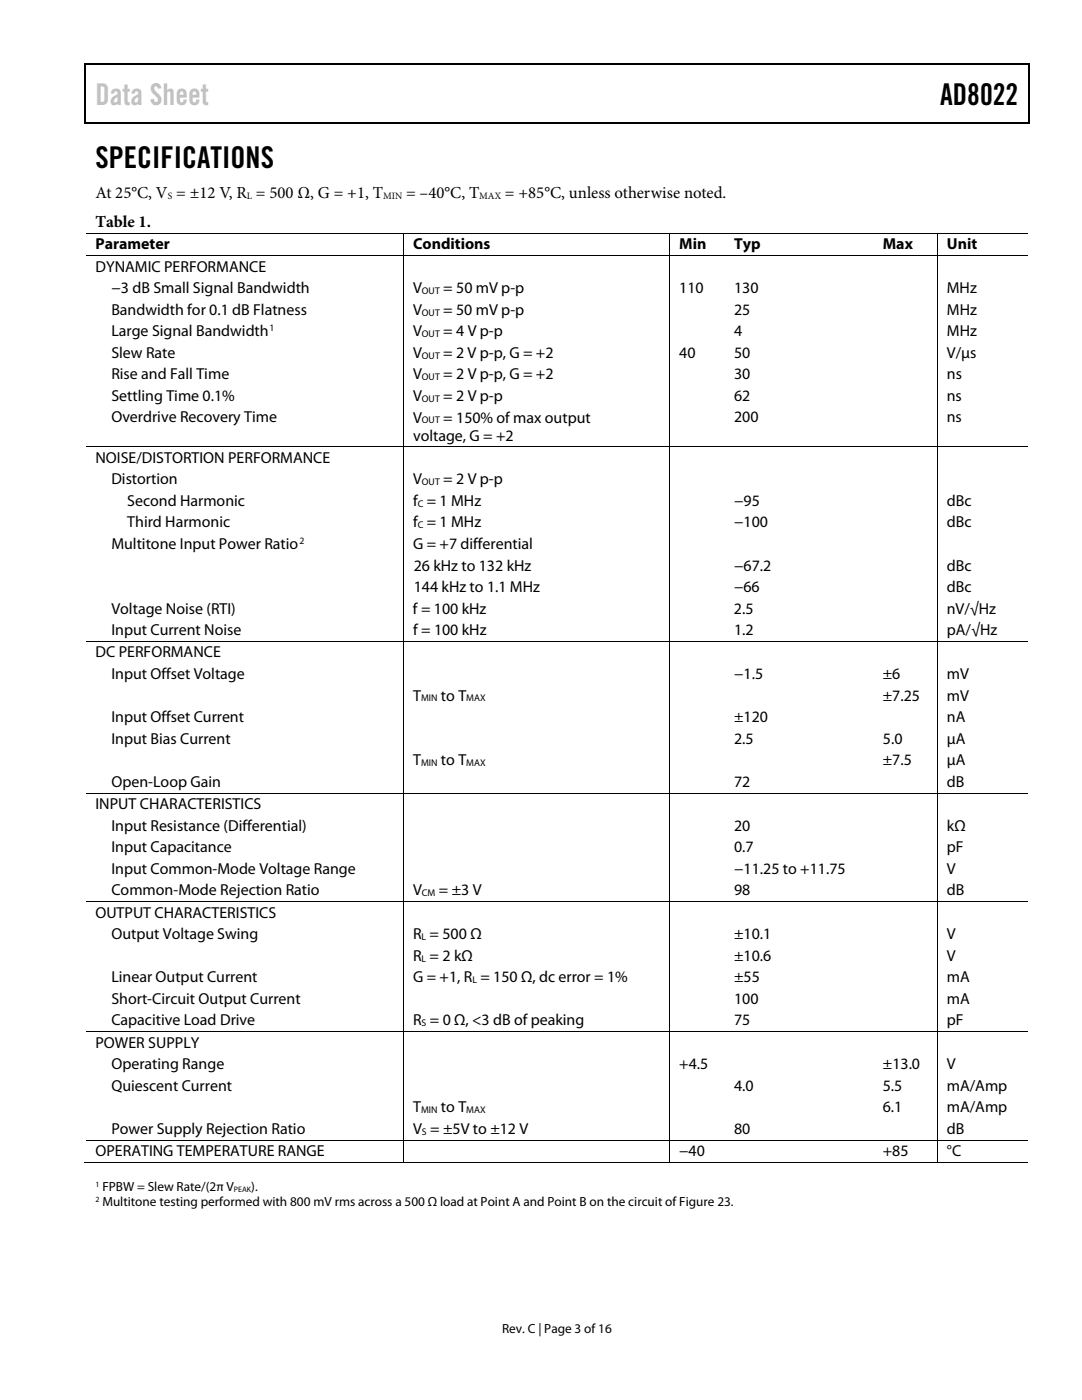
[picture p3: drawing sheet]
<svg xmlns="http://www.w3.org/2000/svg" width="216mm" height="279mm" viewBox="0 0 216 279" stroke-linecap="round" stroke-linejoin="round" font-family="sans-serif">
<defs><g id="words">
<text font-size="6" fill="#c0c0c0" x="19" y="21">Data Sheet</text>
<g font-size="6">
<text x="187.6" y="21">AD8022</text>
<text x="19" y="33.6">SPECIFICATIONS</text>
</g>
<g font-size="3.3">
<text x="19" y="39.5">At 25°C, V = ±12 V, R = 500 Ω, G = +1, T</text>
<text x="81" y="39.5">= –40°C, T</text>
<text x="100.8" y="39.5">= +85°C, unless otherwise noted.</text>
<text x="19" y="45.2">Table 1.</text>
</g>
<g font-size="3.2">
<text x="19" y="49.8">Parameter</text>
<text x="82.4" y="49.8">Conditions</text>
<text x="135.5" y="49.8">Min</text>
<text x="146.5" y="49.8">Typ</text>
<text x="176.2" y="49.8">Max</text>
<text x="188.9" y="49.8">Unit</text>
<text x="19" y="54.2">DYNAMIC PERFORMANCE</text>
<text x="22.2" y="58.5">−3 dB Small Signal Bandwidth</text>
<text x="82.4" y="58.5">V</text>
<text x="88.5" y="58.5">= 50 mV p-p</text>
<text x="135.5" y="58.5">110</text>
<text x="146.5" y="58.5">130</text>
<text x="188.9" y="58.5">MHz</text>
<text x="22.2" y="62.8">Bandwidth for 0.1 dB Flatness</text>
<text x="82.4" y="62.8">V</text>
<text x="88.5" y="62.8">= 50 mV p-p</text>
<text x="146.5" y="62.8">25</text>
<text x="188.9" y="62.8">MHz</text>
<text x="22.2" y="67.1">Large Signal Bandwidth</text>
<text x="22.2" y="71.4">Slew Rate</text>
<text x="82.4" y="67.1">V</text>
<text x="82.4" y="71.4">V</text>
<text x="88.5" y="67.1">= 4 V p-p</text>
<text x="88.5" y="71.4">= 2 V p-p, G = +2</text>
<text x="135.5" y="71.4">40</text>
<text x="146.5" y="71.4">50</text>
<text x="146.5" y="67.1">4</text>
<text x="188.9" y="71.4">V/μs</text>
<text x="188.9" y="67.1">MHz</text>
<text x="22.2" y="75.7">Rise and Fall Time</text>
<text x="82.4" y="75.7">V</text>
<text x="88.5" y="75.7">= 2 V p-p, G = +2</text>
<text x="146.5" y="75.7">30</text>
<text x="188.9" y="75.7">ns</text>
<text x="22.2" y="80">Settling Time 0.1%</text>
<text x="82.4" y="80">V</text>
<text x="88.5" y="80">= 2 V p-p</text>
<text x="146.5" y="80">62</text>
<text x="188.9" y="80">ns</text>
<text x="22.2" y="84.3">Overdrive Recovery Time</text>
<text x="82.4" y="87.9">voltage, G = +2</text>
<text x="82.4" y="84.3">V</text>
<text x="88.5" y="84.3">= 150% of max output</text>
<text x="146.5" y="84.3">200</text>
<text x="188.9" y="84.3">ns</text>
<text x="19" y="92.4">NOISE/DISTORTION PERFORMANCE</text>
<text x="22.2" y="96.7">Distortion</text>
<text x="25.4" y="101">Second Harmonic</text>
<text x="82.4" y="96.7">V</text>
<text x="82.4" y="101">f = 1 MHz</text>
<text x="88.5" y="96.7">= 2 V p-p</text>
<text x="146.5" y="101">−95</text>
<text x="188.9" y="101">dBc</text>
<text x="25.4" y="105.3">Third Harmonic</text>
<text x="82.4" y="105.3">f = 1 MHz</text>
<text x="146.5" y="105.3">−100</text>
<text x="188.9" y="105.3">dBc</text>
<text x="22.2" y="109.6">Multitone Input Power Ratio</text>
<text x="82.4" y="109.6">G = +7 differential</text>
<text x="82.5" y="113.9">26 kHz to 132 kHz</text>
<text x="146.5" y="113.9">−67.2</text>
<text x="188.9" y="113.9">dBc</text>
<text x="82.5" y="118.2">144 kHz to 1.1 MHz</text>
<text x="146.5" y="118.2">−66</text>
<text x="188.9" y="118.2">dBc</text>
<text x="22.2" y="122.4">Voltage Noise (RTI)</text>
<text x="82.4" y="122.4">f = 100 kHz</text>
<text x="146.5" y="122.4">2.5</text>
<text x="188.9" y="122.4">nV/√Hz</text>
<text x="19" y="131.2">DC PERFORMANCE</text>
<text x="22.2" y="126.7">Input Current Noise</text>
<text x="82.4" y="126.7">f = 100 kHz</text>
<text x="146.5" y="126.7">1.2</text>
<text x="188.9" y="126.7">pA/√Hz</text>
<text x="22.2" y="135.5">Input Offset Voltage</text>
<text x="146.5" y="135.5">−1.5</text>
<text x="176.2" y="135.5">±6</text>
<text x="189" y="135.5">mV</text>
<text x="82.4" y="139.8">T</text>
<text x="88" y="139.8">to T</text>
<text x="176.1" y="139.8">±7.25</text>
<text x="188.9" y="139.8">mV</text>
<text x="22.2" y="144.1">Input Offset Current</text>
<text x="22.2" y="148.4">Input Bias Current</text>
<text x="146.5" y="144.1">±120</text>
<text x="146.5" y="148.4">2.5</text>
<text x="176.2" y="148.4">5.0</text>
<text x="188.9" y="144.1">nA</text>
<text x="189" y="148.4">μA</text>
<text x="82.4" y="152.7">T</text>
<text x="88" y="152.7">to T</text>
<text x="176.1" y="152.7">±7.5</text>
<text x="188.9" y="152.7">μA</text>
<text x="19" y="161.5">INPUT CHARACTERISTICS</text>
<text x="22.2" y="157">Open-Loop Gain</text>
<text x="146.5" y="157">72</text>
<text x="188.9" y="157">dB</text>
<text x="22.2" y="165.8">Input Resistance (Differential)</text>
<text x="146.5" y="165.8">20</text>
<text x="188.9" y="165.8">kΩ</text>
<text x="22.2" y="170.1">Input Capacitance</text>
<text x="146.5" y="170.1">0.7</text>
<text x="188.9" y="170.1">pF</text>
<text x="22.2" y="174.4">Input Common-Mode Voltage Range</text>
<text x="22.2" y="178.7">Common-Mode Rejection Ratio</text>
<text x="82.4" y="178.7">V</text>
<text x="87.6" y="178.7">= ±3 V</text>
<text x="146.5" y="174.4">−11.25 to +11.75</text>
<text x="146.5" y="178.7">98</text>
<text x="188.9" y="178.7">dB</text>
<text x="189" y="174.4">V</text>
<text x="19" y="183.1">OUTPUT CHARACTERISTICS</text>
<text x="22.2" y="187.4">Output Voltage Swing</text>
<text x="82.4" y="191.7">R = 2 kΩ</text>
<text x="82.4" y="187.4">R = 500 Ω</text>
<text x="146.5" y="187.4">±10.1</text>
<text x="146.5" y="191.7">±10.6</text>
<text x="188.9" y="187.4">V</text>
<text x="189" y="191.7">V</text>
<text x="22.2" y="196">Linear Output Current</text>
<text x="82.4" y="196">G = +1, R = 150 Ω, dc error = 1%</text>
<text x="146.5" y="196">±55</text>
<text x="188.9" y="196">mA</text>
<text x="22.2" y="200.3">Short-Circuit Output Current</text>
<text x="146.5" y="200.3">100</text>
<text x="189" y="200.3">mA</text>
<text x="19" y="209.1">POWER SUPPLY</text>
<text x="22.2" y="204.6">Capacitive Load Drive</text>
<text x="82.4" y="204.6">R = 0 Ω, &lt;3 dB of peaking</text>
<text x="146.5" y="204.6">75</text>
<text x="188.9" y="204.6">pF</text>
<text x="22.2" y="213.4">Operating Range</text>
<text x="135.5" y="213.4">+4.5</text>
<text x="176.2" y="213.4">±13.0</text>
<text x="189" y="213.4">V</text>
<text x="22.2" y="217.7">Quiescent Current</text>
<text x="82.4" y="222">T</text>
<text x="88" y="222">to T</text>
<text x="146.5" y="217.7">4.0</text>
<text x="176.1" y="222">6.1</text>
<text x="176.2" y="217.7">5.5</text>
<text x="188.9" y="222">mA/Amp</text>
<text x="188.9" y="217.7">mA/Amp</text>
<text x="22.2" y="226.3">Power Supply Rejection Ratio</text>
<text x="82.4" y="226.3">V = ±5V to ±12 V</text>
<text x="146.5" y="226.3">80</text>
<text x="188.9" y="226.3">dB</text>
<text x="19" y="230.7">OPERATING TEMPERATURE RANGE</text>
<text x="135.5" y="230.7">−40</text>
<text x="176.1" y="230.7">+85</text>
<text x="188.9" y="230.7">°C</text>
</g>
<g font-size="2.6">
<text x="20.4" y="237.7">FPBW = Slew Rate/(2π V</text>
<text x="50.1" y="237.7">).</text>
<text x="20.4" y="240.7">Multitone testing performed with 800 mV rms across a 500 Ω load at Point A and Point B on the circuit of Figure 23.</text>
<text x="100.2" y="266">Rev. C | Page 3 of 16</text>
</g>
<g font-size="1.9">
<text x="33.5" y="39.7">S</text>
<text x="49.3" y="39.7">L</text>
<text x="76.4" y="39.7">MIN</text>
<text x="95.6" y="39.7">MAX</text>
<text x="84.2" y="58.7">OUT</text>
<text x="84.2" y="63">OUT</text>
<text x="53.8" y="66.1">1</text>
<text x="84.2" y="67.3">OUT</text>
<text x="84.2" y="71.6">OUT</text>
<text x="84.2" y="75.9">OUT</text>
<text x="84.2" y="80.2">OUT</text>
<text x="84.2" y="84.5">OUT</text>
<text x="83.4" y="101.1">C</text>
<text x="84.2" y="96.8">OUT</text>
<text x="83.4" y="105.4">C</text>
<text x="59.7" y="108.5">2</text>
<text x="84" y="140">MIN</text>
<text x="93" y="140">MAX</text>
<text x="84" y="152.9">MIN</text>
<text x="93" y="152.9">MAX</text>
<text x="84.2" y="178.8">CM</text>
<text x="84.1" y="187.6">L</text>
<text x="84.1" y="191.9">L</text>
<text x="94.3" y="196.2">L</text>
<text x="84.1" y="204.8">S</text>
<text x="84" y="222.1">MIN</text>
<text x="84.2" y="226.4">S</text>
<text x="93" y="222.1">MAX</text>
</g>
<g font-size="1.6">
<text x="19" y="236.8">1</text>
<text x="19" y="239.8">2</text>
<text x="46.7" y="237.9">PEAK</text>
</g>
</g></defs>
<path d="M16.9 12.7h.2v1h-.2zM205.1 12.7h.3v1h-.3zM205.1 12.7h.3v.3h-.3zM205.1 24.4h.3v.3h-.3zM144.3 231.9h.2v.2h-.2z" fill="#000"/>
<path d="M16.9 12.8h188.2M17 13.7v11M205.2 13.7v11M16.9 24.5h188.2" fill="none" stroke="#000" stroke-width=".25"/>
<g fill="none" stroke="#000" stroke-width=".2">
<path d="M17.1 46.5h187.9M17.1 51h187.9M80.5 46.6v4.3M80.5 51.1v38M133.6 46.6v4.3M133.6 51.1v38M187 46.6v4.3M187 51.1v38M17.1 89.2h187.9M80.5 89.3v38.6M133.6 89.3v38.6M187 89.3v38.6"/>
<path d="M17.1 128h187.9M80.5 128.1v30.1M133.6 128.1v30.1M187 128.1v30.1M17.1 158.3h187.9M80.5 158.3v21.6M133.6 158.3v21.6M187 158.3v21.6M17.1 179.9h187.9M80.5 180v25.8M133.6 180v25.8M187 180v25.8"/>
<path d="M17.1 205.9h187.9M80.5 206v21.5M133.6 206v21.5M187 206v21.5M16.9 232h63.5M17.1 227.5h187.9M80.5 227.6v4.5M80.6 232h52.9M133.6 227.6v4.5M133.7 232h53.2M187 227.6v4.5M187.1 232h18"/>
</g>
<use href="#words"/>
</svg>
